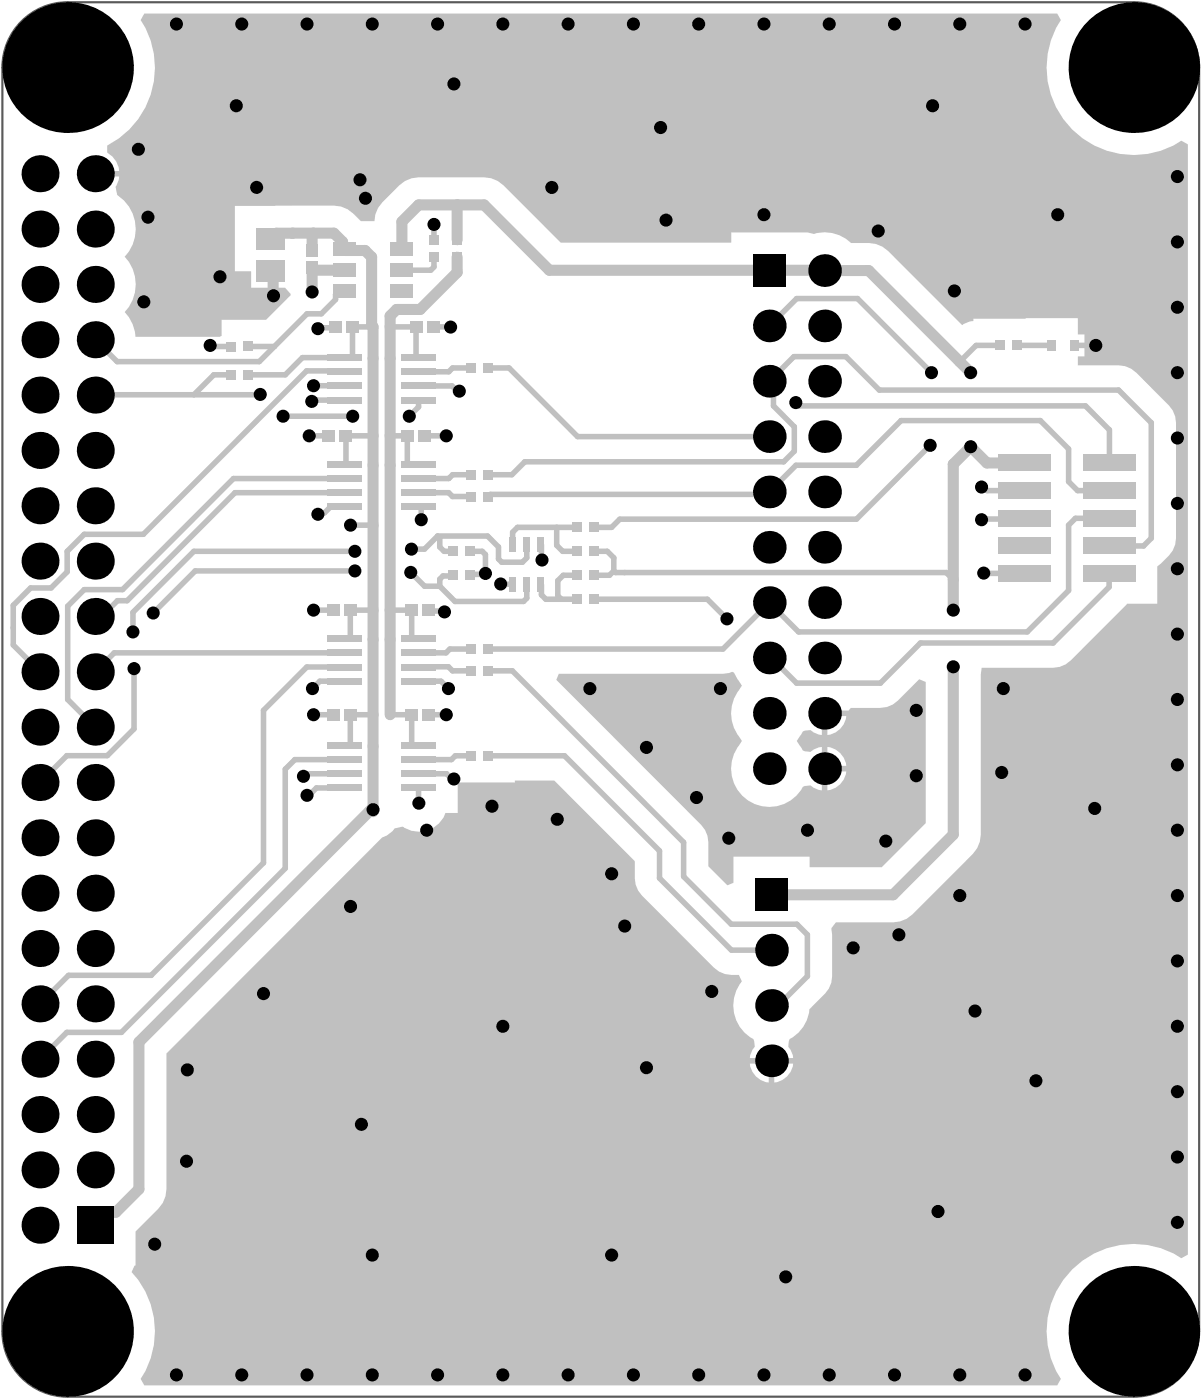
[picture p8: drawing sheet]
<svg xmlns="http://www.w3.org/2000/svg" width="184mm" height="214mm" viewBox="0 0 184 214" stroke-linecap="round" stroke-linejoin="round" font-family="sans-serif">
<path d="M3.7 2.9a9.9 9.9 0 0 1 6.6-2.6h163.1a10 10 0 0 1 10 10v193.3a10 10 0 0 1-10 10h-163.1a10 10 0 0 1-9.9-10v-193.3a10 10 0 0 1 3.3-7.4z" fill="none" stroke="#5a5a5a" stroke-width=".33"/>
<g fill="#c0c0c0">
<path d="M85.4 103.1h25.2l.9-.2 .5-.1 .2 .1 1.2 2a6.4 6.4 0 0 0-1.5 5.3 8.3 8.3 0 0 0 1.5 3.1 6.4 6.4 0 0 0-1.5 5.4 5.8 5.8 0 0 0 4.8 4.7 5.8 5.8 0 0 0 6.1-3l1.1-.3a2.93 2.93 0 0 0 1.8 .8v-6.7a2.93 2.93 0 0 0-1.8 .8l-1.1-.2-1-1.5 1-1.4 1.1-.2a2.93 2.93 0 0 0 1.8 .7v-3.3h.4v-.4h3.7l.3-.4h4.5l1-.2 .9-.3 .8-.6 3.3-3.3 1 .4v21.6l-6.8 6.7h-11v-1.6h-11.7v4l-.9 .4-2.9-2.9v-3.7l-.1-.9-.4-1-.6-.7-22.1-22.2zM126.5 109.5v2.9a3.2 3.2 0 0 0 2.9-2.9zM126.5 114.2v2.9h2.9a3.2 3.2 0 0 0-2.9-2.9zM126.5 118v2.9a3.2 3.2 0 0 0 2.9-2.9z"/>
<path d="M22.1 2.1h139.6l.5 1a13.3 13.3 0 0 0 1.7 16.7 13.3 13.3 0 0 0 16.7 1.7l1 .6v169.8l-1 .6a13.3 13.3 0 0 0-16.7 1.7 13.3 13.3 0 0 0-1.7 16.7l-.5 1h-139.6l-.6-1a13.2 13.2 0 0 0-1.4-16.3l.5-1h.1v-5.2l3.5-3.5a4.7 4.7 0 0 0 1.3-3v-20.8l32.9-33 .7-.3 .9-.7 .3-.4 1.2-.3a4.4 4.4 0 0 0 6.6-2h1.9v-4.6l.4-.1h8.3v-.3h6.1l12.3 12.3v2.6l.1 1 .4 .9 .6 .8 11 11a4.4 4.4 0 0 0 3.8 1.1l.4 1a5.8 5.8 0 0 0 1.8 8.8l.2 1.2a2.94 2.94 0 0 0-.7 1.7h6.6a2.95 2.95 0 0 0-.8-1.7l.3-1.2a5.6 5.6 0 0 0 3-4.5l2.3-2.4 .6-.8 .4-.9 .1-1v-6.3l-.1-.9 .7-1h8.8l1.1-.2 1-.4 .8-.7 9.2-9.2 .7-.8 .4-1.1 .2-1v-24.6l.1-1h10.9l1-.1 .9-.4 .8-.6 8.7-8.7h4.6v-5.7a7.2 7.2 0 0 0 2.7-3.3l.1-1v-17.6l-.1-1-.4-.9-.6-.8-5-5-.8-.6-.9-.4-.9-.1h-6.3v-1.4h1v-3.3h-1v-2.5l-16 .1v.3l-.5 .1-1.2 .5-11.3-11.3-.9-.7-1-.4-1.1-.1h-2.7a5.7 5.7 0 0 0-5.6-1.4l-1-.2h-11.7v1.5h-26.1l-8.7-8.7a4.2 4.2 0 0 0-3-1.3h-10l-1.1 .2-1 .4-.9 .7-2.5 2.5-.7 .9-.4 1-.1 1h-2.1l-1.2-1.1a4.2 4.2 0 0 0-2.9-1.3l-15.2 .1v10h2.5v2.5h5.2l.8 1v.2l-3.7 3.7h-6.8v2.5h-.2v.1h-13a5.8 5.8 0 0 0-1.6-3.8 6.1 6.1 0 0 0 0-8.4 6.2 6.2 0 0 0-1.2-9.5l-.2-1.2 .5-1.1v-.5h-3.6v-.9h3.6a3.5 3.5 0 0 0-1.8-2.8v-1a13.3 13.3 0 0 0 5.1-19.2zM114.7 162.7a3.2 3.2 0 0 0 2.8 2.9v-2.9zM118.4 162.7v2.9a3.2 3.2 0 0 0 2.9-2.9z"/>
</g>
<path d="M32.1 52.8l.2 .2M14.6 60.4h.1M2 96h.1M2 96v2.7M4.7 89.9l-2.7 2.7M10.3 87.5l-2.5 2.4M14.6 94.3h1M20.3 93.7v3M14.6 102.8h.1M45.1 116.2l-1.5 1.5" fill="none" stroke="#c0c0c0" stroke-width=".85"/>
<path d="M16.6 185.4h1.1" fill="none" stroke="#c0c0c0" stroke-width="1.7"/>
<circle cx="43.3" cy="63.7" r=".42" fill="#c0c0c0"/>
<path d="M44.7 35.7h-2.5l-.8 .8M44.7 35.7h.1M52.4 37l-1.3-1.3h-3.2l-.2 .1v1.9M41.4 41.5l.4 .4M47.7 41v3.7M47.7 41l.3 .3M56.8 49.8l.2 .2M56.4 124.2l.6-.7v.7" fill="none" stroke="#c0c0c0" stroke-width="1.7"/>
<g fill="none" stroke="#c0c0c0" stroke-width=".85">
<path d="M51.3 50l-.1 .1h-2.5l-.1 .2M52.6 56.7l.1 .2M52.6 44.5h-.7l-.6 .6M53.9 50h3.1M56.9 54.7l.1 .1M47.3 66.7h3M52.7 77.5h-2.2l-.9 .9h-.8l-.2 .3M52.7 61.2h-4.2l-.7 .1-.1 .1M52.9 66.7v4.3h-.2M56.9 71l.1 .2M56.9 97.7l.1 .1M62.8 87.6l2.1 2.1"/>
<path d="M62.9 97.6l1.1 .1M47.1 118.4h5.6M47.9 109.3h3.1M52.7 104.2h-3.8l-1.1 1.1M56.9 114l.1 .2M62.9 113.9l1.1 .1M64 102h.1M57 123.8h-.3l-.3 .4h.6M64 122.8v.1"/>
</g>
<circle cx="62.8" cy="87.6" r=".42" fill="#c0c0c0"/>
<g fill="none" stroke="#c0c0c0" stroke-width=".85">
<path d="M66.4 34.3v2.4M66.4 39.3v1.5l-.5 .5h-4.4M63.6 54.6l.4 .1M68.9 50h.1M69.9 59.8h.3M72 56.3h-2.8l-.6 .6M74.7 56.3h3.1M62.3 66.7v4.3h1.7M64 77.5l.4 .1M64 61.2v1l-1.4 1.5M68.6 75.4l.6 .5h2.8M75 75.6l-.3 .3"/>
<path d="M117.6 75.2l-.3 .4M62.9 84h2M67.8 93.5l.2 .1M67.9 84.3h1.3M68.8 99.3h3.2M69.2 88l-.1 .1h-1.4M72 87.8l-.1 .2M74.6 82l1.6 1.7v1.8M76.6 89.3l1.8 .1M79.1 80.7l-.7 .7v1.9M82.7 83.3l.1 2.3 .1 .1M85.1 80.7v2.7l.9 .9"/>
<path d="M86.1 88l-.8 .8v2.3l.5 .6h-2.3l-.7-.7-.1-1.6M90.9 84.3h2M90.9 88h2.3M90.9 80.7h2.6M67.4 104.2l1.2 1.1M68.3 118.4l.8 .8h.3M68.6 102l.6 .6h2.8M72 115.6h-2.4l-.6 .6M74.7 102.6h3.6M117.6 100.6h.4"/>
</g>
<g fill="#c0c0c0">
<circle cx="117.6" cy="58.3" r=".42"/>
<circle cx="117.6" cy="49.8" r=".42"/>
</g>
<g fill="none" stroke="#c0c0c0" stroke-width=".85">
<path d="M32.3 53h3M35.3 57.3h-2.6l-3.1 3.1M38 53h4M47.9 59h4.8M51.3 45.1v.7l-2.2 2.2h-2.2l-7.3 7.3h-21.7l-3.3-3.3M52.6 56.7h-5.7l-25 25h-9l-2.6 2.6v3.2M53.9 50l-.1 4.7h-7.6l-2.6 2.6h-5.6M59.7 50h3.9v4.6M59.8 54.7l-.1 .1M64 59h5.1l.8 .8M64 56.9h4.6M66.2 50h2.7"/>
<path d="M77.8 56.3l10.5 10.5h29.3M117.6 49.8l4.2-4.1h9.3l11.3 11.3M152.9 52.8h-3.6l-2.5 2.5M155.6 52.8h5.2M164.3 52.8h3.3M39.8 60.3l-25.2 .1M43.3 63.7h10.6M52.7 73.2h-17l-17 17h-5.8l-2.6 2.5v14.3l4.3 4.2M52.7 75.4h-16.8l-16.5 16.5h-1.4l-2.4 2.4M52.9 66.7h4.1M59.7 66.7h2.6M59.8 71l-.1 .2"/>
<path d="M64 75.4h4.6M64.4 77.6v1.9M64.9 66.7h3.3M72 72.6h-2.8l-.6 .6h-4.6M74.7 72.6h3.6l1.9-2h39.6l1.7-1.6v-3.7l-3.2-3.2v-3.2l-.7-.6 3.8-3.8h7.9l5.2 5.2h36.6l4.9 5v17.6l-1.1 1.2h-5.3M75 75.6h42.3M121.7 61.6l.5 .5h43.8l3.6 3.7v5M142.2 68.1l-11.2 11.3h-36.2l-1.3 1.3M150.1 74.5h.3l.5 .5h5.8M156.7 79.3l-.1 .1h-6.4l-.1 .1M169.6 75h-4.8l-1.4-1.3v-5l-4.3-4.4h-21.3l-6.8 6.9h-9.3l-4.1 4M169.6 79.3h-5.2l-1 1v10l-6.3 6.4h-35l-4.5-4.5-7 7.1h-35.9"/>
<path d="M2 92.6v3.4M2 98.7l4.1 4.1M4.7 89.9h3.1M47.9 93.3h3.1M52.7 99.9h-35.2l-2.9 2.9M53.6 80.3h3.4M54.3 84.3h-24.7l-9.3 9.4M54.3 87.3h-24.4l-6.5 6.5M57 93.3h-3.4v4.3l-.9 .1M59.7 93.3h3.2v4.3M59.8 97.7l-.1 .1M64.9 89.7h2.3"/>
<path d="M65.5 93.3l.2 .2h2.1M66.9 82l.3 .3v1.4l.7 .6M66.9 82l-2 2M66.9 82h7.7M67.7 88.1l-.5 .5v1.1M68.8 99.3l-.6 .6h-4.2M71.9 84.3h1.8l.5 .5v2.9l-.1 .1h-2.1M79.1 80.7h9.1M80.6 83.3v2l-.7 .7h-3.2l-.5-.5M80.6 89.4v2.1l-.5 .5h-10.5l-2.4-2.3M85.8 91.7h2.4M86 84.3h2.2"/>
<path d="M86.1 88h2.1M90.9 91.7h17.3l3 3M92.9 84.3l1 1v2M93.9 87.3l.2 .3h50.6l1.1 1.1M93.9 87.3l-.7 .7M150.4 87.7h6.3M169.6 87.7v2.1l-8.6 8.5h-20.3l-6.1 6.2h-12.8l-3.8-3.9M20.5 102.3v9.2l-4.1 4.1h-6.2l-4.1 4.1M43.6 117.7v15.1l-25 25.1h-8.4l-4.1 4.1M45.1 116.2h7.6M47.1 118.4l-.4 .3h-.3M52.7 102h-5.8l-6.6 6.7v23.3l-17.2 17.2h-12.6l-4.4 4.3"/>
<path d="M57 109.3h-3.4v4.6l-.9 .1M59.7 109.3h3.2v4.6M64 116.2h5M64 118.4h4.3M64 104.2h3.4M64 102h4.6M65.5 109.3h2.7M74.7 115.6h11.6l14.5 14.5v4.2l11 11h6.2M78.3 102.6l26.2 26.2v5.3l7.3 7.3h10l1.7 1.6v6.3l-4.5 4.5h-1M52.7 120.5h-4.3l-1.1 1.2h-.4M64 120.5v2.3"/>
</g>
<path d="M44.7 35.7h3.2M52.4 37v1l.4 .3h3l1 1v10.5M61.5 38.2v-4.3l2.5-2.6h10l10 10 48.8 .1 15.6 15.6M69.9 31.3v5.4M69.9 39.3v2.4l-5.7 5.6h-3.6l-.9 1v61M41.8 41.9v3.3M48 41.3h4.6M57 50v73.5M156.7 70.8h-5.8l-2.5-2.5-2.6 2.7v22.3M145.8 102v25.7l-9.2 9.2h-18.6M56.4 124.2l-35.2 35.2v22.5l-3.5 3.5M16.6 185.4l-2 2" fill="none" stroke="#c0c0c0" stroke-width="1.7"/>
<g fill="#000">
<circle cx="10.3" cy="10.3" r="10"/>
<circle cx="27" cy="3.7" r="1"/>
<circle cx="36.1" cy="16.2" r="1"/>
<circle cx="37" cy="3.7" r="1"/>
<circle cx="46.9" cy="3.7" r="1"/>
<circle cx="56.9" cy="3.7" r="1"/>
<circle cx="66.9" cy="3.7" r="1"/>
<circle cx="69.4" cy="12.8" r="1"/>
<circle cx="76.9" cy="3.7" r="1"/>
<circle cx="86.9" cy="3.7" r="1"/>
<circle cx="96.9" cy="3.7" r="1"/>
<circle cx="101" cy="19.5" r="1"/>
<circle cx="106.8" cy="3.7" r="1"/>
<circle cx="116.8" cy="3.7" r="1"/>
<circle cx="126.8" cy="3.7" r="1"/>
<circle cx="136.8" cy="3.7" r="1"/>
<circle cx="142.6" cy="16.2" r="1"/>
<circle cx="146.8" cy="3.7" r="1"/>
<circle cx="156.7" cy="3.7" r="1"/>
<circle cx="173.4" cy="10.3" r="10"/>
<circle cx="6.1" cy="26.6" r="2.83"/>
<circle cx="6.1" cy="35" r="2.83"/>
<circle cx="14.6" cy="26.6" r="2.83"/>
<circle cx="14.6" cy="35" r="2.83"/>
<circle cx="21.2" cy="22.8" r="1"/>
<circle cx="22.6" cy="33.2" r="1"/>
<circle cx="39.2" cy="28.7" r="1"/>
<circle cx="55" cy="27.5" r="1"/>
<circle cx="55.9" cy="30.3" r="1"/>
<circle cx="66.4" cy="34.3" r="1"/>
<circle cx="84.4" cy="28.7" r="1"/>
<circle cx="101.8" cy="33.7" r="1"/>
<circle cx="116.8" cy="32.8" r="1"/>
<circle cx="134.3" cy="35.3" r="1"/>
<circle cx="161.7" cy="32.8" r="1"/>
<circle cx="180" cy="27" r="1"/>
<circle cx="180" cy="37" r="1"/>
<circle cx="6.1" cy="43.5" r="2.83"/>
<circle cx="6.1" cy="52" r="2.83"/>
<circle cx="14.6" cy="43.5" r="2.83"/>
<circle cx="14.6" cy="52" r="2.83"/>
<circle cx="22" cy="46.2" r="1"/>
<circle cx="32.1" cy="52.8" r="1"/>
<circle cx="33.6" cy="42.3" r="1"/>
<circle cx="41.8" cy="45.2" r="1"/>
<circle cx="47.7" cy="44.7" r="1"/>
<circle cx="47.9" cy="59" r="1"/>
<circle cx="48.6" cy="50.3" r="1"/>
<circle cx="68.9" cy="50" r="1"/>
<circle cx="70.2" cy="59.8" r="1"/>
<circle cx="117.6" cy="49.8" r="2.5"/>
<circle cx="117.6" cy="58.3" r="2.5"/>
<circle cx="126.1" cy="58.3" r="2.5"/>
<circle cx="126.1" cy="41.4" r="2.5"/>
<circle cx="126.1" cy="49.8" r="2.5"/>
<circle cx="142.4" cy="57" r="1"/>
<circle cx="145.9" cy="44.5" r="1"/>
<circle cx="148.4" cy="57" r="1"/>
<circle cx="167.6" cy="52.8" r="1"/>
<circle cx="180" cy="47" r="1"/>
<circle cx="180" cy="57" r="1"/>
<circle cx="6.1" cy="77.4" r="2.83"/>
<circle cx="6.1" cy="60.4" r="2.83"/>
<circle cx="6.1" cy="68.9" r="2.83"/>
<circle cx="14.6" cy="77.4" r="2.83"/>
<circle cx="14.6" cy="60.4" r="2.83"/>
<circle cx="14.6" cy="68.9" r="2.83"/>
<circle cx="39.8" cy="60.3" r="1"/>
<circle cx="43.3" cy="63.7" r="1"/>
<circle cx="47.3" cy="66.7" r="1"/>
<circle cx="47.7" cy="61.4" r="1"/>
<circle cx="48.6" cy="78.7" r="1"/>
<circle cx="53.9" cy="63.7" r="1"/>
<circle cx="62.6" cy="63.7" r="1"/>
<circle cx="64.4" cy="79.5" r="1"/>
<circle cx="68.2" cy="66.7" r="1"/>
<circle cx="117.6" cy="75.2" r="2.5"/>
<circle cx="117.6" cy="66.8" r="2.5"/>
<circle cx="121.7" cy="61.6" r="1"/>
<circle cx="126.1" cy="75.2" r="2.5"/>
<circle cx="126.1" cy="66.8" r="2.5"/>
<circle cx="142.2" cy="68.1" r="1"/>
<circle cx="148.4" cy="68.3" r="1"/>
<circle cx="150.1" cy="74.5" r="1"/>
<circle cx="150.1" cy="79.5" r="1"/>
<circle cx="180" cy="67" r="1"/>
<circle cx="180" cy="77" r="1"/>
<circle cx="6.1" cy="85.8" r="2.83"/>
<circle cx="6.1" cy="94.3" r="2.83"/>
<circle cx="14.6" cy="85.8" r="2.83"/>
<circle cx="14.6" cy="94.3" r="2.83"/>
<circle cx="20.3" cy="96.7" r="1"/>
<circle cx="23.4" cy="93.8" r="1"/>
<circle cx="47.9" cy="93.3" r="1"/>
<circle cx="53.6" cy="80.3" r="1"/>
<circle cx="54.3" cy="87.3" r="1"/>
<circle cx="54.3" cy="84.3" r="1"/>
<circle cx="62.8" cy="87.6" r="1"/>
<circle cx="62.9" cy="84" r="1"/>
<circle cx="68" cy="93.6" r="1"/>
<circle cx="74.2" cy="87.7" r="1"/>
<circle cx="76.6" cy="89.3" r="1"/>
<circle cx="82.9" cy="85.7" r="1"/>
<circle cx="111.2" cy="94.7" r="1"/>
<circle cx="117.6" cy="92.2" r="2.5"/>
<circle cx="117.6" cy="83.7" r="2.5"/>
<circle cx="126.1" cy="92.2" r="2.5"/>
<circle cx="126.1" cy="83.7" r="2.5"/>
<circle cx="145.8" cy="93.3" r="1"/>
<circle cx="150.4" cy="87.7" r="1"/>
<circle cx="180" cy="97" r="1"/>
<circle cx="180" cy="87" r="1"/>
<circle cx="6.1" cy="119.7" r="2.83"/>
<circle cx="6.1" cy="102.8" r="2.83"/>
<circle cx="6.1" cy="111.2" r="2.83"/>
<circle cx="14.6" cy="102.8" r="2.83"/>
<circle cx="14.6" cy="111.2" r="2.83"/>
<circle cx="14.6" cy="119.7" r="2.83"/>
<circle cx="20.5" cy="102.3" r="1"/>
<circle cx="46.4" cy="118.7" r="1"/>
<circle cx="47.8" cy="105.3" r="1"/>
<circle cx="47.9" cy="109.3" r="1"/>
<circle cx="68.2" cy="109.3" r="1"/>
<circle cx="68.6" cy="105.3" r="1"/>
<circle cx="69.4" cy="119.2" r="1"/>
<circle cx="90.2" cy="105.3" r="1"/>
<circle cx="98.8" cy="114.3" r="1"/>
<circle cx="110.2" cy="105.3" r="1"/>
<circle cx="117.6" cy="117.6" r="2.5"/>
<circle cx="117.6" cy="100.6" r="2.5"/>
<circle cx="117.6" cy="109.1" r="2.5"/>
<circle cx="126.1" cy="100.6" r="2.5"/>
<circle cx="126.1" cy="117.6" r="2.5"/>
<circle cx="126.1" cy="109.1" r="2.5"/>
<circle cx="140.1" cy="108.7" r="1"/>
<circle cx="140.1" cy="118.7" r="1"/>
<circle cx="145.8" cy="102" r="1"/>
<circle cx="153.2" cy="118.2" r="1"/>
<circle cx="153.4" cy="105.3" r="1"/>
<circle cx="180" cy="117" r="1"/>
<circle cx="180" cy="107" r="1"/>
<circle cx="6.1" cy="128.1" r="2.83"/>
<circle cx="6.1" cy="136.6" r="2.83"/>
<circle cx="14.6" cy="128.1" r="2.83"/>
<circle cx="14.6" cy="136.6" r="2.83"/>
<circle cx="46.9" cy="121.7" r="1"/>
<circle cx="53.6" cy="138.6" r="1"/>
<circle cx="57" cy="123.8" r="1"/>
<circle cx="64" cy="122.9" r="1"/>
<circle cx="65.2" cy="127" r="1"/>
<circle cx="75.2" cy="123.3" r="1"/>
<circle cx="85.2" cy="125.3" r="1"/>
<circle cx="93.5" cy="133.6" r="1"/>
<circle cx="106.5" cy="122" r="1"/>
<circle cx="111.4" cy="128.2" r="1"/>
<circle cx="123.5" cy="127" r="1"/>
<circle cx="135.4" cy="128.6" r="1"/>
<circle cx="146.8" cy="137" r="1"/>
<circle cx="167.4" cy="123.7" r="1"/>
<circle cx="180" cy="137" r="1"/>
<circle cx="180" cy="127" r="1"/>
<circle cx="6.1" cy="153.5" r="2.83"/>
<circle cx="6.1" cy="145.1" r="2.83"/>
<circle cx="14.6" cy="153.5" r="2.83"/>
<circle cx="14.6" cy="145.1" r="2.83"/>
<circle cx="40.3" cy="152" r="1"/>
<circle cx="76.9" cy="157" r="1"/>
<circle cx="95.5" cy="141.6" r="1"/>
<circle cx="108.8" cy="151.6" r="1"/>
<circle cx="118" cy="145.3" r="2.5"/>
<circle cx="118" cy="153.8" r="2.5"/>
<circle cx="130.5" cy="145" r="1"/>
<circle cx="137.4" cy="143" r="1"/>
<circle cx="149.1" cy="154.6" r="1"/>
<circle cx="180" cy="147" r="1"/>
<circle cx="180" cy="157" r="1"/>
<circle cx="6.1" cy="170.5" r="2.83"/>
<circle cx="6.1" cy="162" r="2.83"/>
<circle cx="6.1" cy="178.9" r="2.83"/>
<circle cx="14.6" cy="162" r="2.83"/>
<circle cx="14.6" cy="170.5" r="2.83"/>
<circle cx="14.6" cy="178.9" r="2.83"/>
<circle cx="28.5" cy="177.6" r="1"/>
<circle cx="28.6" cy="163.6" r="1"/>
<circle cx="55.3" cy="172" r="1"/>
<circle cx="98.8" cy="163.3" r="1"/>
<circle cx="118" cy="162.3" r="2.5"/>
<circle cx="158.4" cy="165.3" r="1"/>
<circle cx="180" cy="177" r="1"/>
<circle cx="180" cy="167" r="1"/>
<circle cx="6.1" cy="187.4" r="2.83"/>
<circle cx="23.7" cy="190.3" r="1"/>
<circle cx="56.9" cy="192" r="1"/>
<circle cx="93.5" cy="192" r="1"/>
<circle cx="120.1" cy="195.3" r="1"/>
<circle cx="143.4" cy="185.3" r="1"/>
<circle cx="180" cy="187" r="1"/>
<circle cx="10.3" cy="203.6" r="10"/>
<circle cx="27" cy="210.3" r="1"/>
<circle cx="37" cy="210.3" r="1"/>
<circle cx="46.9" cy="210.3" r="1"/>
<circle cx="56.9" cy="210.3" r="1"/>
<circle cx="66.9" cy="210.3" r="1"/>
<circle cx="76.9" cy="210.3" r="1"/>
<circle cx="86.9" cy="210.3" r="1"/>
<circle cx="96.9" cy="210.3" r="1"/>
<circle cx="106.8" cy="210.3" r="1"/>
<circle cx="116.8" cy="210.3" r="1"/>
<circle cx="126.8" cy="210.3" r="1"/>
<circle cx="136.8" cy="210.3" r="1"/>
<circle cx="146.8" cy="210.3" r="1"/>
<circle cx="156.7" cy="210.3" r="1"/>
<circle cx="173.4" cy="203.6" r="10"/>
</g>
<g fill="#000">
<path d="M115.1 38.9h5v5h-5z" fill-rule="evenodd"/>
<path d="M115.5 134.4h5v5h-5z" fill-rule="evenodd"/>
<path d="M11.7 184.6h5.7v5.6h-5.7z" fill-rule="evenodd"/>
</g>
<g fill="#c0c0c0">
<path d="M34.6 56.6h1.4v1.5h-1.4z" fill-rule="evenodd"/>
<path d="M37.2 56.6h1.5v1.5h-1.5z" fill-rule="evenodd"/>
<path d="M50 108.5h1.9v1.7h-1.9z" fill-rule="evenodd"/>
<path d="M50.4 49.1h1.8v1.8h-1.8z" fill-rule="evenodd"/>
<path d="M61.3 113.5h5.4v1h-5.4z" fill-rule="evenodd"/>
<path d="M61.3 115.7h5.4v1h-5.4z" fill-rule="evenodd"/>
<path d="M61.3 117.9h5.4v1h-5.4z" fill-rule="evenodd"/>
<path d="M64.6 108.5h1.9v1.7h-1.9z" fill-rule="evenodd"/>
<path d="M62 108.5h1.9v1.7h-1.9z" fill-rule="evenodd"/>
<path d="M61.3 101.5h5.4v1h-5.4z" fill-rule="evenodd"/>
<path d="M61.3 103.7h5.4v1h-5.4z" fill-rule="evenodd"/>
<path d="M61.3 97.2h5.4v1h-5.4z" fill-rule="evenodd"/>
<path d="M61.3 74.9h5.4v1h-5.4z" fill-rule="evenodd"/>
<path d="M61.3 77h5.4v1h-5.4z" fill-rule="evenodd"/>
<path d="M61.3 70.5h5.4v1h-5.4z" fill-rule="evenodd"/>
<path d="M61.3 60.7h5.4v1h-5.4z" fill-rule="evenodd"/>
<path d="M61.3 54.2h5.4v1h-5.4z" fill-rule="evenodd"/>
<path d="M61.3 56.4h5.4v1h-5.4z" fill-rule="evenodd"/>
<path d="M62.7 49.1h1.8v1.8h-1.8z" fill-rule="evenodd"/>
<path d="M71.2 114.9h1.5v1.5h-1.5z" fill-rule="evenodd"/>
<path d="M71.2 101.9h1.5v1.5h-1.5z" fill-rule="evenodd"/>
<path d="M71.2 87.2h1.4v1.5h-1.4z" fill-rule="evenodd"/>
<path d="M68.5 87.2h1.5v1.5h-1.5z" fill-rule="evenodd"/>
<path d="M71.2 83.6h1.4v1.5h-1.4z" fill-rule="evenodd"/>
<path d="M68.5 83.6h1.5v1.5h-1.5z" fill-rule="evenodd"/>
<path d="M71.2 75.2h1.5v1.5h-1.5z" fill-rule="evenodd"/>
<path d="M71.2 55.5h1.5v1.5h-1.5z" fill-rule="evenodd"/>
<path d="M69.2 35.9h1.5v1.5h-1.5z" fill-rule="evenodd"/>
<path d="M77.9 88.3h1v2.2h-1z" fill-rule="evenodd"/>
<path d="M77.9 82.2h1v2.2h-1z" fill-rule="evenodd"/>
<path d="M82.2 88.3h1v2.2h-1z" fill-rule="evenodd"/>
<path d="M82.2 82.2h1v2.2h-1z" fill-rule="evenodd"/>
<path d="M90.1 90.9h1.5v1.5h-1.5z" fill-rule="evenodd"/>
<path d="M90.1 87.2h1.5v1.5h-1.5z" fill-rule="evenodd"/>
<path d="M90.1 79.9h1.5v1.5h-1.5z" fill-rule="evenodd"/>
<path d="M90.1 83.6h1.5v1.5h-1.5z" fill-rule="evenodd"/>
<path d="M34.6 52.2h1.4v1.5h-1.4z" fill-rule="evenodd"/>
<path d="M37.2 52.2h1.5v1.5h-1.5z" fill-rule="evenodd"/>
<path d="M50 92.5h1.9v1.7h-1.9z" fill-rule="evenodd"/>
<path d="M49.4 65.8h1.8v1.7h-1.8z" fill-rule="evenodd"/>
<path d="M61.3 120h5.4v1h-5.4z" fill-rule="evenodd"/>
<path d="M64.6 92.5h1.9v1.7h-1.9z" fill-rule="evenodd"/>
<path d="M62 92.5h1.9v1.7h-1.9z" fill-rule="evenodd"/>
<path d="M61.3 99.4h5.4v1h-5.4z" fill-rule="evenodd"/>
<path d="M63.9 65.8h1.9v1.7h-1.9z" fill-rule="evenodd"/>
<path d="M61.4 65.8h1.8v1.7h-1.8z" fill-rule="evenodd"/>
<path d="M61.3 72.7h5.4v1h-5.4z" fill-rule="evenodd"/>
<path d="M61.3 58.5h5.4v1h-5.4z" fill-rule="evenodd"/>
<path d="M71.2 98.5h1.5v1.5h-1.5z" fill-rule="evenodd"/>
<path d="M71.2 71.9h1.5v1.5h-1.5z" fill-rule="evenodd"/>
<path d="M69.2 38.6h1.5v1.5h-1.5z" fill-rule="evenodd"/>
<path d="M152.2 52.1h1.5v1.5h-1.5z" fill-rule="evenodd"/>
<path d="M163.6 52h1.4v1.7h-1.4z" fill-rule="evenodd"/>
<path d="M50 117.9h5.4v1h-5.4z" fill-rule="evenodd"/>
<path d="M50 115.7h5.4v1h-5.4z" fill-rule="evenodd"/>
<path d="M50 113.5h5.4v1h-5.4z" fill-rule="evenodd"/>
<path d="M52.6 108.5h1.9v1.7h-1.9z" fill-rule="evenodd"/>
<path d="M50 103.7h5.4v1h-5.4z" fill-rule="evenodd"/>
<path d="M50 101.5h5.4v1h-5.4z" fill-rule="evenodd"/>
<path d="M50 97.2h5.4v1h-5.4z" fill-rule="evenodd"/>
<path d="M50 77h5.4v1h-5.4z" fill-rule="evenodd"/>
<path d="M50 74.9h5.4v1h-5.4z" fill-rule="evenodd"/>
<path d="M50 70.5h5.4v1h-5.4z" fill-rule="evenodd"/>
<path d="M50 60.7h5.4v1h-5.4z" fill-rule="evenodd"/>
<path d="M50 56.4h5.4v1h-5.4z" fill-rule="evenodd"/>
<path d="M50 54.2h5.4v1h-5.4z" fill-rule="evenodd"/>
<path d="M53 49.1h1.8v1.8h-1.8z" fill-rule="evenodd"/>
<path d="M39.2 39.8h4.4v3.4h-4.4z" fill-rule="evenodd"/>
<path d="M46.9 40h1.7v1.9h-1.7z" fill-rule="evenodd"/>
<path d="M50.9 40.3h3.5v2h-3.5z" fill-rule="evenodd"/>
<path d="M59.7 40.3h3.5v2h-3.5z" fill-rule="evenodd"/>
<path d="M39.2 34.8h4.4v3.4h-4.4z" fill-rule="evenodd"/>
<path d="M73.9 114.9h1.5v1.5h-1.5z" fill-rule="evenodd"/>
<path d="M73.9 101.9h1.5v1.5h-1.5z" fill-rule="evenodd"/>
<path d="M87.5 90.9h1.5v1.5h-1.5z" fill-rule="evenodd"/>
<path d="M87.5 87.2h1.5v1.5h-1.5z" fill-rule="evenodd"/>
<path d="M80.1 88.3h.9v2.2h-.9z" fill-rule="evenodd"/>
<path d="M87.5 79.9h1.5v1.5h-1.5z" fill-rule="evenodd"/>
<path d="M87.5 83.6h1.5v1.5h-1.5z" fill-rule="evenodd"/>
<path d="M80.1 82.2h.9v2.2h-.9z" fill-rule="evenodd"/>
<path d="M73.9 75.2h1.5v1.5h-1.5z" fill-rule="evenodd"/>
<path d="M73.9 55.5h1.5v1.5h-1.5z" fill-rule="evenodd"/>
<path d="M65.3 49.1h1.8v1.8h-1.8z" fill-rule="evenodd"/>
<path d="M65.6 35.9h1.5v1.5h-1.5z" fill-rule="evenodd"/>
<path d="M152.7 82.2h8v2.6h-8z" fill-rule="evenodd"/>
<path d="M152.7 73.8h8v2.5h-8z" fill-rule="evenodd"/>
<path d="M152.7 69.5h8v2.6h-8z" fill-rule="evenodd"/>
<path d="M50 120h5.4v1h-5.4z" fill-rule="evenodd"/>
<path d="M52.6 92.5h1.9v1.7h-1.9z" fill-rule="evenodd"/>
<path d="M50 99.4h5.4v1h-5.4z" fill-rule="evenodd"/>
<path d="M52 65.8h1.8v1.7h-1.8z" fill-rule="evenodd"/>
<path d="M50 72.7h5.4v1h-5.4z" fill-rule="evenodd"/>
<path d="M50 58.5h5.4v1h-5.4z" fill-rule="evenodd"/>
<path d="M46.9 37.4h1.7v1.9h-1.7z" fill-rule="evenodd"/>
<path d="M50.9 37.2h3.5v2h-3.5z" fill-rule="evenodd"/>
<path d="M50.9 43.5h3.5v2h-3.5z" fill-rule="evenodd"/>
<path d="M59.7 43.5h3.5v2h-3.5z" fill-rule="evenodd"/>
<path d="M59.7 37.2h3.5v2h-3.5z" fill-rule="evenodd"/>
<path d="M73.9 98.5h1.5v1.5h-1.5z" fill-rule="evenodd"/>
<path d="M73.9 71.9h1.5v1.5h-1.5z" fill-rule="evenodd"/>
<path d="M65.6 38.6h1.5v1.5h-1.5z" fill-rule="evenodd"/>
<path d="M152.7 86.5h8v2.5h-8z" fill-rule="evenodd"/>
<path d="M152.7 78h8v2.5h-8z" fill-rule="evenodd"/>
<path d="M154.8 52.1h1.5v1.5h-1.5z" fill-rule="evenodd"/>
<path d="M160.2 52h1.3v1.7h-1.3z" fill-rule="evenodd"/>
<path d="M165.6 82.2h8v2.6h-8z" fill-rule="evenodd"/>
<path d="M165.6 73.8h8v2.5h-8z" fill-rule="evenodd"/>
<path d="M165.6 69.5h8v2.6h-8z" fill-rule="evenodd"/>
<path d="M165.6 86.5h8v2.5h-8z" fill-rule="evenodd"/>
<path d="M165.6 78h8v2.5h-8z" fill-rule="evenodd"/>
</g>
</svg>
